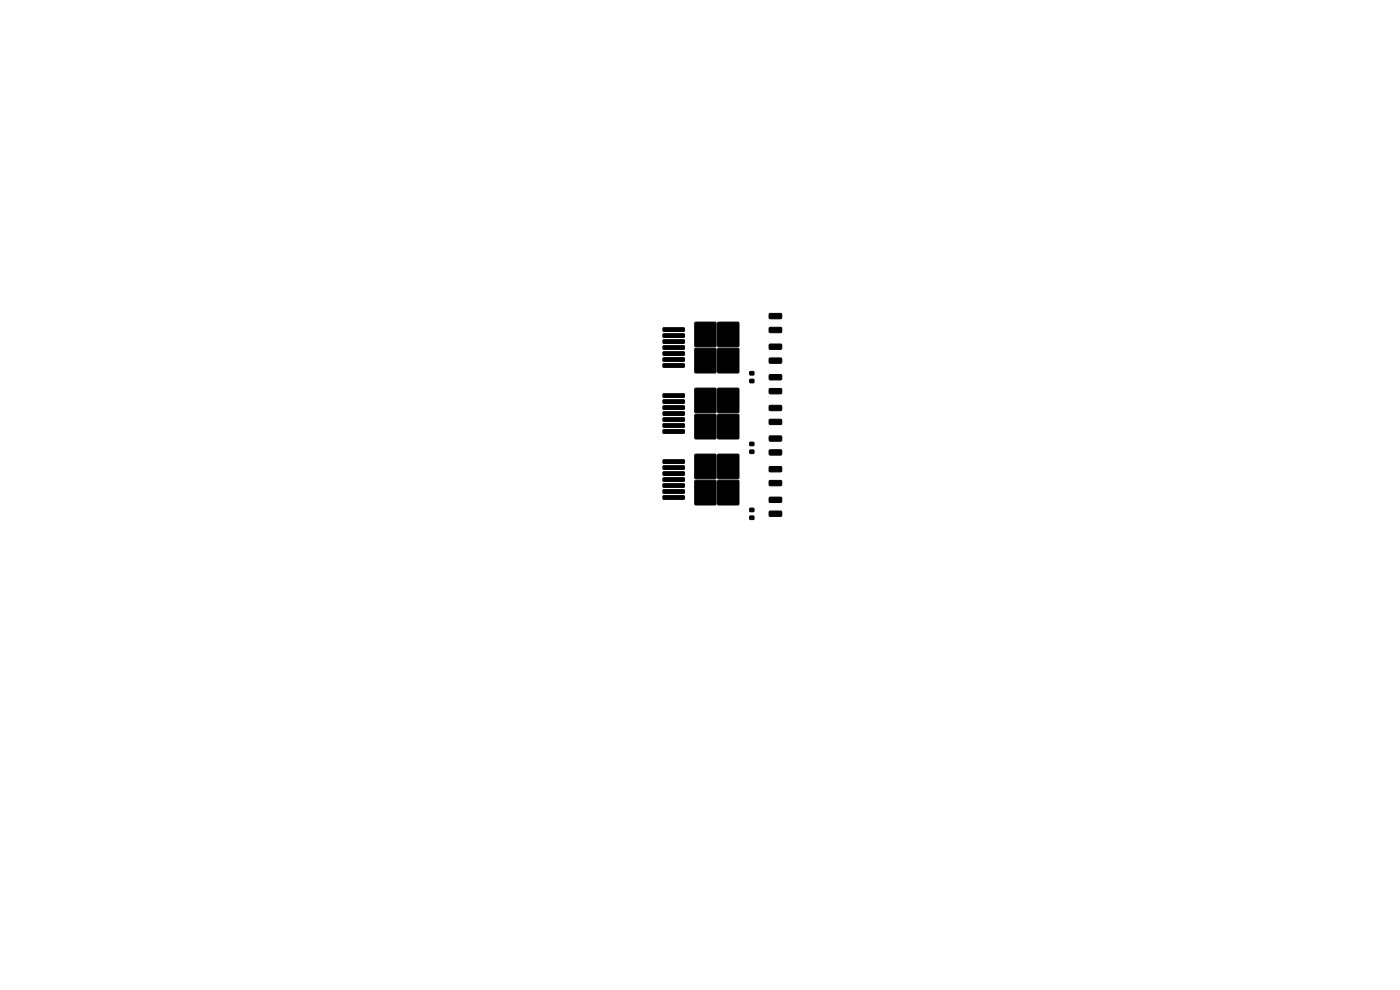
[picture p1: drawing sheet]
<svg xmlns="http://www.w3.org/2000/svg" width="297mm" height="210mm" viewBox="0 0 297 210" stroke-linecap="round" stroke-linejoin="round" font-family="sans-serif">
<g fill="#000" stroke="#000" stroke-width=".21">
<path d="M140.7 69.6l4.3-.1 .2 .1v.5l-.2 .2h-4.2l-.2-.2zM140.7 70.8h4.3l.2 .1v.5l-.2 .2h-4.2l-.2-.2zM140.7 72.1h4.3l.2 .1v.5l-.2 .2h-4.2l-.2-.2zM140.7 73.4l4.3-.1 .2 .1v.5l-.2 .2h-4.2l-.2-.2zM140.7 74.7l4.3-.1 .2 .1v.5l-.2 .2h-4.2l-.2-.2zM140.7 75.9h4.3l.2 .1v.5l-.2 .2h-4.2l-.2-.2zM140.7 77.2l4.3-.1 .2 .2v.4l-.2 .2h-4.2l-.2-.2zM147.4 68.4h4.5v5.1h-4.5zM147.4 73.9h4.5v5.2h-4.5zM152.3 68.4h4.4v5.1h-4.4zM152.3 73.9h4.4v5.2h-4.4zM159.1 78.8h.8v.7h-.8z"/>
<path d="M163.2 79.5h2.5l.2 .2-.1 .7-.2 .2h-2.3l-.1-.2zM163.2 73h2.5l.2 .2-.1 .8-.2 .1h-2.3l-.1-.2zM163.2 76l2.5-.1 .2 .3-.1 .7-.2 .2h-2.3l-.1-.3zM163.2 66.5h2.5l.2 .2-.1 .8-.2 .1h-2.3l-.1-.2zM163.2 69.5l2.5-.1 .2 .3-.1 .7-.2 .2h-2.3l-.1-.3zM140.7 97.6l4.3-.1 .2 .1v.5l-.2 .2h-4.2l-.2-.2zM140.7 98.8h4.3l.2 .1v.5l-.2 .2h-4.2l-.2-.2zM140.7 83.6l4.3-.1 .2 .1v.5l-.2 .2h-4.2l-.2-.2zM140.7 84.8h4.3l.2 .1v.5l-.2 .2h-4.2l-.2-.2zM140.7 86.1h4.3l.2 .1v.5l-.2 .2h-4.2l-.2-.2zM140.7 87.4l4.3-.1 .2 .1v.5l-.2 .2h-4.2l-.2-.2zM140.7 88.7l4.3-.1 .2 .1v.5l-.2 .2h-4.2l-.2-.2z"/>
<path d="M140.7 89.9h4.3l.2 .1v.5l-.2 .2h-4.2l-.2-.2zM140.7 91.2l4.3-.1 .2 .2v.4l-.2 .2h-4.2l-.2-.2zM147.4 96.4h4.5v5.1h-4.5zM147.4 82.4h4.5v5.1h-4.5zM147.4 87.9h4.5v5.2h-4.5zM152.3 96.4h4.4v5.1h-4.4zM152.3 82.4h4.4v5.1h-4.4zM152.3 87.9h4.4v5.2h-4.4zM159.1 93.8h.8v.7h-.8zM159.1 95.5h.8v.7h-.8zM159.1 80.5h.8v.7h-.8zM163.2 99h2.5l.2 .2-.1 .7-.2 .2h-2.3l-.1-.2z"/>
<path d="M163.2 92.5h2.5l.2 .2-.1 .7-.2 .2h-2.3l-.1-.2zM163.2 95.5l2.5-.1 .2 .3-.1 .7-.2 .2-2.3-.1-.1-.2zM163.2 86h2.5l.2 .2-.1 .8-.2 .1h-2.3l-.1-.2zM163.2 89l2.5-.1 .2 .3-.1 .7-.2 .2h-2.3l-.1-.3zM163.2 82.5l2.5-.1 .2 .3-.1 .7-.2 .2-2.3-.1-.1-.2zM140.7 100.1h4.3l.2 .1v.5l-.2 .2h-4.2l-.2-.2zM140.7 101.4l4.3-.1 .2 .1v.5l-.2 .2h-4.2l-.2-.2zM140.7 102.7l4.3-.1 .2 .1v.5l-.2 .2h-4.2l-.2-.2zM140.7 103.9h4.3l.2 .1v.5l-.2 .2h-4.2l-.2-.2zM140.7 105.2l4.3-.1 .2 .2v.4l-.2 .2h-4.2l-.2-.2zM147.4 101.9h4.5v5.2h-4.5zM152.3 101.9h4.4v5.2h-4.4z"/>
<path d="M159.1 107.8h.8v.7h-.8zM159.1 109.5h.8v.7h-.8zM163.2 105.5h2.5l.2 .2-.1 .7-.2 .2h-2.3l-.1-.2zM163.2 108.5l2.5-.1 .2 .3-.1 .7-.2 .2-2.3-.1-.1-.2zM163.2 102l2.5-.1 .2 .3-.1 .7-.2 .2-2.3-.1-.1-.2z"/>
</g>
</svg>
